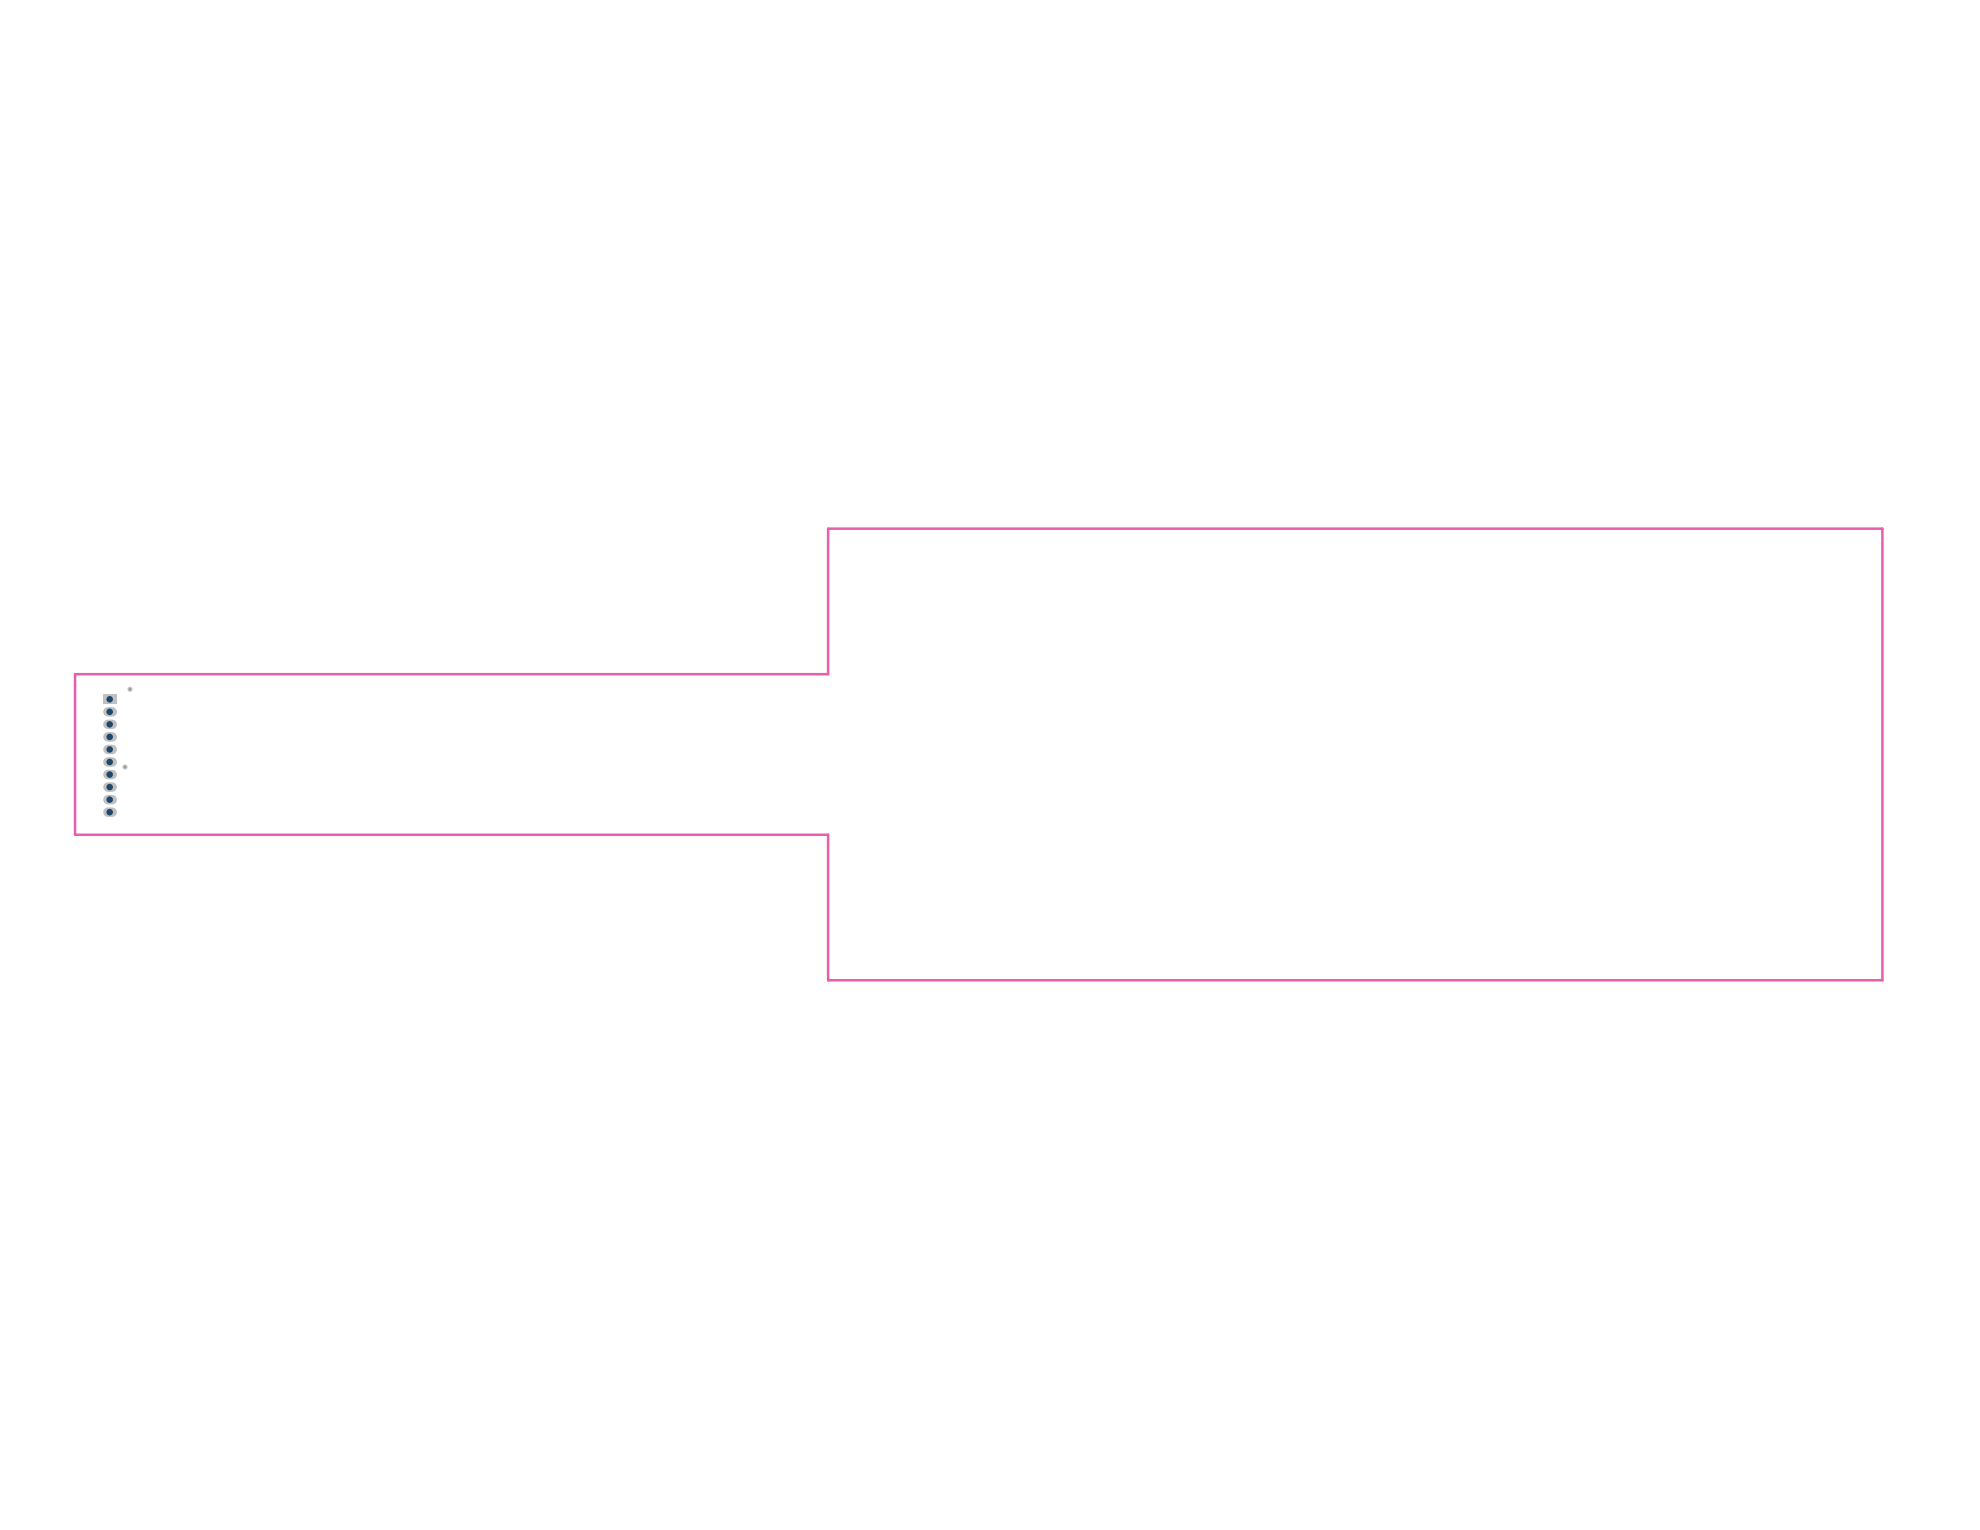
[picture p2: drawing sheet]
<svg xmlns="http://www.w3.org/2000/svg" width="279mm" height="216mm" viewBox="0 0 279 216" stroke-linecap="round" stroke-linejoin="round" font-family="sans-serif">
<path d="M10.6 95.1h106.3v-20.5h148.7v63.7h-148.7v-20.5h-106.3z" fill="none" stroke="#e85dac" stroke-width=".35"/>
<circle cx="17.6" cy="108.2" r=".35" fill="#c0c0c0"/>
<circle cx="17.6" cy="108.2" r=".18" fill="#a6968d"/>
<circle cx="18.3" cy="97.3" r=".35" fill="#c0c0c0"/>
<circle cx="18.3" cy="97.3" r=".18" fill="#a6968d"/>
<path d="M15.2 114.6h.6" fill="none" stroke="#c0c0c0" stroke-width="1.3"/>
<circle cx="15.5" cy="114.6" r=".46" fill="#1f4769"/>
<path d="M15.2 109.3h.6" fill="none" stroke="#c0c0c0" stroke-width="1.3"/>
<circle cx="15.5" cy="109.3" r=".46" fill="#1f4769"/>
<path d="M15.2 105.8h.6" fill="none" stroke="#c0c0c0" stroke-width="1.3"/>
<circle cx="15.5" cy="105.8" r=".46" fill="#1f4769"/>
<path d="M15.2 104h.6" fill="none" stroke="#c0c0c0" stroke-width="1.3"/>
<circle cx="15.5" cy="104" r=".46" fill="#1f4769"/>
<path d="M15.2 100.4h.6" fill="none" stroke="#c0c0c0" stroke-width="1.3"/>
<circle cx="15.5" cy="100.4" r=".46" fill="#1f4769"/>
<path d="M15.2 107.5h.6" fill="none" stroke="#c0c0c0" stroke-width="1.3"/>
<circle cx="15.5" cy="107.5" r=".46" fill="#1f4769"/>
<path d="M15.2 111.1h.6" fill="none" stroke="#c0c0c0" stroke-width="1.3"/>
<circle cx="15.5" cy="111.1" r=".46" fill="#1f4769"/>
<path d="M15.2 112.8h.6" fill="none" stroke="#c0c0c0" stroke-width="1.3"/>
<circle cx="15.5" cy="112.8" r=".46" fill="#1f4769"/>
<path d="M14.5 98h2v1.3h-2z" fill-rule="evenodd" fill="#c0c0c0"/>
<circle cx="15.5" cy="98.7" r=".46" fill="#1f4769"/>
<path d="M15.2 102.2h.6" fill="none" stroke="#c0c0c0" stroke-width="1.3"/>
<circle cx="15.5" cy="102.2" r=".46" fill="#1f4769"/>
</svg>
